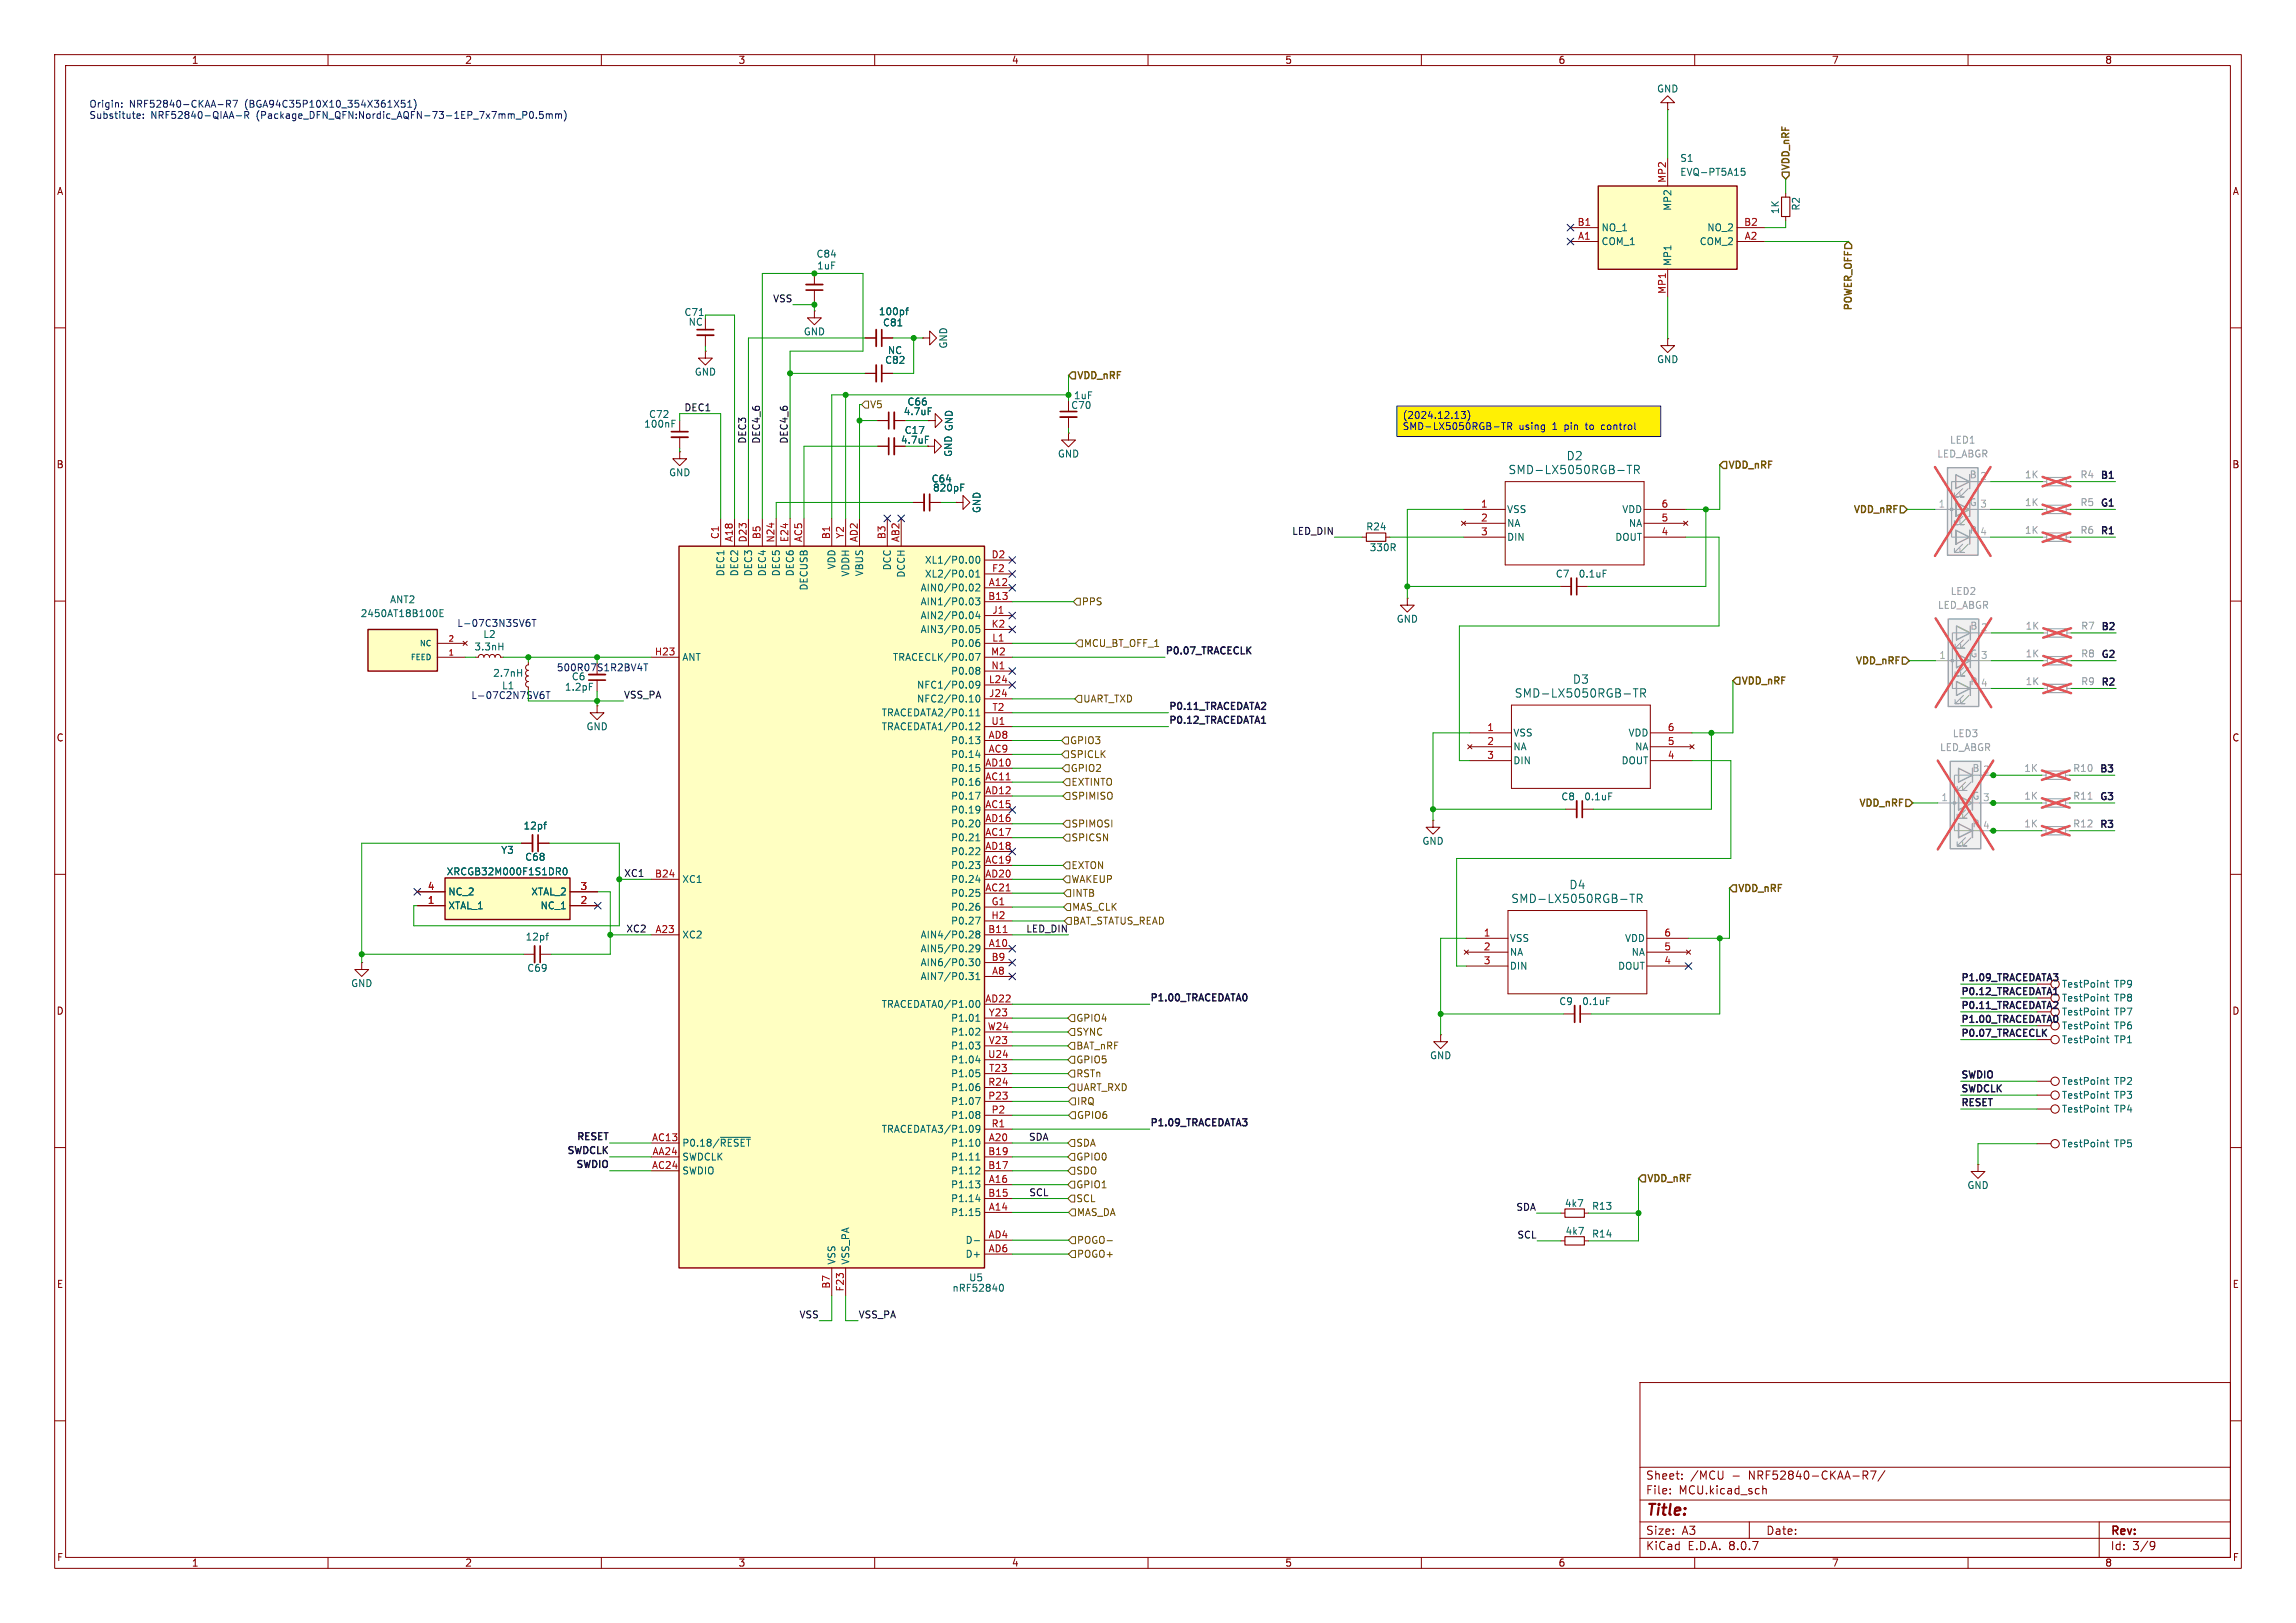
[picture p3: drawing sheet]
<svg xmlns="http://www.w3.org/2000/svg" width="420mm" height="297mm" viewBox="0 0 420 297" stroke-linecap="round" stroke-linejoin="round" font-family="sans-serif">
<defs><g id="words">
<text font-size="2.8" fill="#840000" x="301" y="277.9">Title:</text>
<g font-size="2.1" fill="#006464">
<text x="275.8" y="87">SMD-LX5050RGB-TR</text>
<text x="286.5" y="84.4">D2</text>
<text x="287.6" y="125.3">D3</text>
<text x="277" y="127.9">SMD-LX5050RGB-TR</text>
<text x="276.3" y="165.5">SMD-LX5050RGB-TR</text>
<text x="287" y="162.9">D4</text>
</g>
<g font-size="2.1" fill="#840000">
<text x="301" y="273.7">File:</text>
<text x="301" y="271">Sheet:</text>
<text x="307.1" y="273.7">MCU.kicad_sch</text>
<text x="309.2" y="271">/MCU</text>
<text x="316.9" y="271">-</text>
<text x="320" y="271">NRF52840-CKAA-R7/</text>
<text x="301" y="281.1">Size:</text>
<text x="307.6" y="281.1">A3</text>
<text x="323" y="281.1">Date:</text>
<text x="386" y="281.3">Rev:</text>
<text x="301" y="283.9">KiCad</text>
<text x="308.7" y="283.9">E.D.A.</text>
<text x="316.3" y="283.9">8.0.7</text>
<text x="386" y="283.9">Id:</text>
<text x="390.1" y="283.9">3/9</text>
</g>
<g font-size="1.8" fill="#840000">
<text x="35" y="11.9">1</text>
<text x="85" y="11.9">2</text>
<text x="135" y="11.9">3</text>
<text x="185" y="11.9">4</text>
<text x="235" y="11.9">5</text>
<text x="285" y="11.9">6</text>
<text x="335" y="11.9">7</text>
<text x="385" y="11.9">8</text>
<text x="10.3" y="35.9">A</text>
<text x="408.3" y="35.9">A</text>
<text x="10.3" y="85.9">B</text>
<text x="408.2" y="85.9">B</text>
<text x="10.3" y="135.9">C</text>
<text x="408.2" y="135.9">C</text>
<text x="10.3" y="185.9">D</text>
<text x="408.2" y="185.9">D</text>
<text x="10.3" y="235.9">E</text>
<text x="408.3" y="235.9">E</text>
<text x="10.3" y="285.9">F</text>
<text x="35" y="286.9">1</text>
<text x="85" y="286.9">2</text>
<text x="135" y="286.9">3</text>
<text x="185" y="286.9">4</text>
<text x="235" y="286.9">5</text>
<text x="285" y="286.9">6</text>
<text x="335" y="286.9">7</text>
<text x="385" y="286.9">8</text>
<text x="408.3" y="285.9">F</text>
</g>
<g font-size="1.8" fill="#006464">
<text x="303" y="17.1">GND</text>
<text x="307.3" y="29.8">S1</text>
<text x="307.3" y="32.4">EVQ-PT5A15</text>
<text x="305.9" y="38.7" transform="rotate(-90 305.9 38.7)">MP2</text>
<text x="325.6" y="39.3" transform="rotate(-90 325.6 39.3)">1K</text>
<text x="329.4" y="38.6" transform="rotate(-90 329.4 38.6)">R2</text>
<text x="149.3" y="47.3">C84</text>
<text x="292.9" y="45.1">COM_1</text>
<text x="292.9" y="42.5">NO_1</text>
<text x="310.8" y="45.1">COM_2</text>
<text x="312.2" y="42.5">NO_2</text>
<text x="149.4" y="49.5">1uF</text>
<text x="305.9" y="48.8" transform="rotate(-90 305.9 48.8)">MP1</text>
<text x="125.1" y="58">C71</text>
<text x="125.9" y="59.8">NC</text>
<text x="160.7" y="57.9">100pf</text>
<text x="161.4" y="59.9">C81</text>
<text x="146.9" y="61.6">GND</text>
<text x="162.3" y="65">NC</text>
<text x="173.5" y="63.9" transform="rotate(-90 173.5 63.9)">GND</text>
<text x="127" y="68.9">GND</text>
<text x="161.8" y="66.8">C82</text>
<text x="303" y="66.6">GND</text>
<text x="118.6" y="76.7">C72</text>
<text x="165.2" y="76.2">4.7uF</text>
<text x="165.9" y="74.4">C66</text>
<text x="195.8" y="75">C70</text>
<text x="196.4" y="73.3">1uF</text>
<text x="117.7" y="78.5">100nF</text>
<text x="164.7" y="81.4">4.7uF</text>
<text x="165.4" y="79.6">C17</text>
<text x="174.3" y="83.7" transform="rotate(-90 174.3 83.7)">GND GND</text>
<text x="193.4" y="83.9">GND</text>
<text x="122.3" y="87.4">GND</text>
<text x="170.3" y="88.5">C64</text>
<text x="170.6" y="90.1">820pF</text>
<text x="179.6" y="94" transform="rotate(-90 179.6 94)">GND</text>
<text x="275.6" y="94.1">VSS</text>
<text x="296.7" y="94.1">VDD</text>
<text x="249.8" y="97.3">R24</text>
<text x="250.5" y="101.1">330R</text>
<text x="275.6" y="96.6">NA</text>
<text x="275.6" y="99.2">DIN</text>
<text x="295.4" y="99.2">DOUT</text>
<text x="297.9" y="96.6">NA</text>
<text x="132.7" y="105.6" transform="rotate(-90 132.7 105.6)">DEC1</text>
<text x="135.2" y="105.6" transform="rotate(-90 135.2 105.6)">DEC2</text>
<text x="137.8" y="105.6" transform="rotate(-90 137.8 105.6)">DEC3</text>
<text x="140.3" y="105.6" transform="rotate(-90 140.3 105.6)">DEC4</text>
<text x="142.8" y="105.6" transform="rotate(-90 142.8 105.6)">DEC5</text>
<text x="145.4" y="105.6" transform="rotate(-90 145.4 105.6)">DEC6</text>
<text x="153" y="104.3" transform="rotate(-90 153 104.3)">VDD</text>
<text x="155.5" y="105.6" transform="rotate(-90 155.5 105.6)">VDDH</text>
<text x="158.1" y="105.6" transform="rotate(-90 158.1 105.6)">VBUS</text>
<text x="163.2" y="104.5" transform="rotate(-90 163.2 104.5)">DCC</text>
<text x="165.7" y="105.8" transform="rotate(-90 165.7 105.8)">DCCH</text>
<text x="169.1" y="103.4">XL1/P0.00</text>
<text x="169.1" y="105.9">XL2/P0.01</text>
<text x="284.5" y="105.9">C7</text>
<text x="288.7" y="105.9">0.1uF</text>
<text x="65.9" y="113.1">2450AT18B100E</text>
<text x="71.3" y="110.6">ANT2</text>
<text x="147.9" y="108.2" transform="rotate(-90 147.9 108.2)">DECUSB</text>
<text x="168.3" y="108.4">AIN0/P0.02</text>
<text x="168.3" y="111">AIN1/P0.03</text>
<text x="168.3" y="113.5">AIN2/P0.04</text>
<text x="86.7" y="119.2">3.3nH</text>
<text x="88.3" y="116.9">L2</text>
<text x="168.3" y="116.1">AIN3/P0.05</text>
<text x="173.9" y="118.6">P0.06</text>
<text x="255.4" y="114.1">GND</text>
<text x="90.1" y="124.1">2.7nH</text>
<text x="104.5" y="124.7">C6</text>
<text x="124.7" y="121.1">ANT</text>
<text x="163.2" y="121.1">TRACECLK/P0.07</text>
<text x="173.9" y="123.7">P0.08</text>
<text x="103.2" y="126.6">1.2pF</text>
<text x="161.2" y="131.3">TRACEDATA2/P0.11</text>
<text x="167.6" y="128.8">NFC2/P0.10</text>
<text x="167.6" y="126.2">NFC1/P0.09</text>
<text x="107.2" y="133.8">GND</text>
<text x="161.2" y="133.8">TRACEDATA1/P0.12</text>
<text x="173.9" y="136.4">P0.13</text>
<text x="276.7" y="135">VSS</text>
<text x="276.7" y="137.5">NA</text>
<text x="297.8" y="135">VDD</text>
<text x="299" y="137.5">NA</text>
<text x="173.9" y="144">P0.16</text>
<text x="173.9" y="138.9">P0.14</text>
<text x="173.9" y="141.5">P0.15</text>
<text x="276.7" y="140.1">DIN</text>
<text x="296.5" y="140.1">DOUT</text>
<text x="173.9" y="149.1">P0.19</text>
<text x="173.9" y="146.5">P0.17</text>
<text x="285.5" y="146.7">C8</text>
<text x="289.7" y="146.7">0.1uF</text>
<text x="95.7" y="152">12pf</text>
<text x="173.9" y="154.2">P0.21</text>
<text x="173.9" y="151.6">P0.20</text>
<text x="260.1" y="154.8">GND</text>
<text x="81.6" y="160.4">XRCGB32M000F1S1DR0</text>
<text x="91.6" y="156.4">Y3</text>
<text x="96" y="157.7">C68</text>
<text x="124.7" y="161.8">XC1</text>
<text x="173.9" y="159.2">P0.23</text>
<text x="173.9" y="156.7">P0.22</text>
<text x="173.9" y="161.8">P0.24</text>
<text x="81.9" y="166.6">XTAL_1</text>
<text x="81.9" y="164.1">NC_2</text>
<text x="97.1" y="164.1">XTAL_2</text>
<text x="98.8" y="166.6">NC_1</text>
<text x="173.9" y="164.3">P0.25</text>
<text x="173.9" y="166.9">P0.26</text>
<text x="96" y="172.3">12pf</text>
<text x="124.7" y="171.9">XC2</text>
<text x="168.3" y="171.9">AIN4/P0.28</text>
<text x="173.9" y="169.4">P0.27</text>
<text x="276.1" y="172.6">VSS</text>
<text x="297.2" y="172.6">VDD</text>
<text x="96.4" y="178">C69</text>
<text x="168.3" y="174.5">AIN5/P0.29</text>
<text x="168.3" y="179.6">AIN7/P0.31</text>
<text x="168.3" y="177">AIN6/P0.30</text>
<text x="276.1" y="175.1">NA</text>
<text x="276.1" y="177.6">DIN</text>
<text x="295.9" y="177.6">DOUT</text>
<text x="298.4" y="175.1">NA</text>
<text x="64.1" y="180.8">GND</text>
<text x="161.2" y="184.6">TRACEDATA0/P1.00</text>
<text x="285.1" y="184.1">C9</text>
<text x="289.3" y="184.1">0.1uF</text>
<text x="377.1" y="183.5">TestPoint</text>
<text x="377.1" y="180.9">TestPoint</text>
<text x="386.6" y="183.5">TP8</text>
<text x="386.6" y="180.9">TP9</text>
<text x="173.9" y="189.7">P1.02</text>
<text x="173.9" y="187.2">P1.01</text>
<text x="377.1" y="191.1">TestPoint</text>
<text x="377.1" y="186">TestPoint</text>
<text x="377.1" y="188.6">TestPoint</text>
<text x="386.6" y="191.1">TP1</text>
<text x="386.6" y="186">TP7</text>
<text x="386.6" y="188.6">TP6</text>
<text x="173.9" y="197.3">P1.05</text>
<text x="173.9" y="194.8">P1.04</text>
<text x="173.9" y="192.3">P1.03</text>
<text x="261.5" y="194">GND</text>
<text x="173.9" y="202.4">P1.07</text>
<text x="173.9" y="199.9">P1.06</text>
<text x="377.1" y="201.3">TestPoint</text>
<text x="377.1" y="203.8">TestPoint</text>
<text x="377.1" y="198.7">TestPoint</text>
<text x="386.6" y="201.3">TP3</text>
<text x="386.6" y="203.8">TP4</text>
<text x="386.6" y="198.7">TP2</text>
<text x="161.2" y="207.5">TRACEDATA3/P1.09</text>
<text x="173.9" y="205">P1.08</text>
<text x="124.7" y="212.6">SWDCLK</text>
<text x="124.7" y="210">P0.18/~{RESET}</text>
<text x="124.7" y="215.1">SWDIO</text>
<text x="173.9" y="210">P1.10</text>
<text x="173.9" y="215.1">P1.12</text>
<text x="173.9" y="212.6">P1.11</text>
<text x="377.1" y="210.2">TestPoint</text>
<text x="386.6" y="210.2">TP5</text>
<text x="173.9" y="217.7">P1.13</text>
<text x="173.9" y="220.2">P1.14</text>
<text x="286.2" y="221.1">4k7</text>
<text x="291.1" y="221.6">R13</text>
<text x="359.8" y="217.8">GND</text>
<text x="173.9" y="222.7">P1.15</text>
<text x="176.5" y="227.8">D-</text>
<text x="286.3" y="226.2">4k7</text>
<text x="291.1" y="226.7">R14</text>
<text x="153" y="231.5" transform="rotate(-90 153 231.5)">VSS</text>
<text x="155.5" y="231.5" transform="rotate(-90 155.5 231.5)">VSS_PA</text>
<text x="176.5" y="230.4">D+</text>
<text x="174.1" y="236.6">nRF52840</text>
<text x="177.2" y="234.7">U5</text>
</g>
<g font-size="1.8" fill="#0000c2">
<text x="16.3" y="19.9">Origin:</text>
<text x="16.3" y="22">Substitute:</text>
<text x="23.7" y="19.9">NRF52840-CKAA-R7</text>
<text x="27.6" y="22">NRF52840-QIAA-R</text>
<text x="44.9" y="19.9">(BGA94C35P10X10_354X361X51)</text>
<text x="47" y="22">(Package_DFN_QFN:Nordic_AQFN-73-1EP_7x7mm_P0.5mm)</text>
<text x="256.5" y="77">(2024.12.13)</text>
<text x="256.5" y="79">SMD-LX5050RGB-TR</text>
<text x="277.8" y="79">using</text>
<text x="284.1" y="79">1</text>
<text x="286.5" y="79">pin</text>
<text x="290.6" y="79">to</text>
<text x="293.6" y="79">control</text>
<text x="83.8" y="114.9">L-07C3N3SV6T</text>
<text x="101.8" y="123">500R07S1R2BV4T</text>
<text x="91.7" y="126.3">L1</text>
</g>
<g font-size="1.8" fill="#a90000">
<text x="304.8" y="33.6" transform="rotate(-90 304.8 33.6)">MP2</text>
<text x="288.5" y="41.4">B1</text>
<text x="319" y="41.4">B2</text>
<text x="288.6" y="43.9">A1</text>
<text x="319" y="43.9">A2</text>
<text x="304.8" y="53.9" transform="rotate(-90 304.8 53.9)">MP1</text>
<text x="270.8" y="93">1</text>
<text x="270.8" y="95.5">2</text>
<text x="303.8" y="95.5">5</text>
<text x="303.8" y="93">6</text>
<text x="131.6" y="98.8" transform="rotate(-90 131.6 98.8)">C1</text>
<text x="134.1" y="99.3" transform="rotate(-90 134.1 99.3)">A18</text>
<text x="136.7" y="99.4" transform="rotate(-90 136.7 99.4)">D23</text>
<text x="139.2" y="98.8" transform="rotate(-90 139.2 98.8)">B5</text>
<text x="141.7" y="99.4" transform="rotate(-90 141.7 99.4)">N24</text>
<text x="144.3" y="99.3" transform="rotate(-90 144.3 99.3)">E24</text>
<text x="146.8" y="99.3" transform="rotate(-90 146.8 99.3)">AC5</text>
<text x="151.9" y="98.8" transform="rotate(-90 151.9 98.8)">B1</text>
<text x="154.4" y="98.7" transform="rotate(-90 154.4 98.7)">Y2</text>
<text x="157" y="99.3" transform="rotate(-90 157 99.3)">AD2</text>
<text x="162.1" y="98.8" transform="rotate(-90 162.1 98.8)">B3</text>
<text x="164.6" y="99.3" transform="rotate(-90 164.6 99.3)">AB2</text>
<text x="270.8" y="98">3</text>
<text x="303.8" y="98">4</text>
<text x="180.8" y="107.3">A12</text>
<text x="181.3" y="102.2">D2</text>
<text x="181.4" y="104.8">F2</text>
<text x="180.7" y="109.9">B13</text>
<text x="181.4" y="112.4">J1</text>
<text x="181.3" y="114.9">K2</text>
<text x="181.4" y="117.5">L1</text>
<text x="119.7" y="120">H23</text>
<text x="180.8" y="125.1">L24</text>
<text x="181.2" y="120">M2</text>
<text x="181.3" y="122.6">N1</text>
<text x="180.8" y="127.6">J24</text>
<text x="181.4" y="130.2">T2</text>
<text x="180.7" y="137.8">AC9</text>
<text x="180.7" y="135.3">AD8</text>
<text x="181.3" y="132.7">U1</text>
<text x="272" y="133.9">1</text>
<text x="272" y="136.4">2</text>
<text x="305" y="136.4">5</text>
<text x="305" y="133.9">6</text>
<text x="180.1" y="142.9">AC11</text>
<text x="180.1" y="140.3">AD10</text>
<text x="272" y="138.9">3</text>
<text x="305" y="138.9">4</text>
<text x="180.1" y="148">AC15</text>
<text x="180.1" y="145.4">AD12</text>
<text x="180.1" y="153">AC17</text>
<text x="180.1" y="150.5">AD16</text>
<text x="180.1" y="155.6">AD18</text>
<text x="119.7" y="160.7">B24</text>
<text x="180.1" y="158.1">AC19</text>
<text x="180.1" y="160.7">AD20</text>
<text x="78.2" y="165.5">1</text>
<text x="78.2" y="162.9">4</text>
<text x="106.1" y="165.5">2</text>
<text x="106.1" y="162.9">3</text>
<text x="180.1" y="163.2">AC21</text>
<text x="181.3" y="165.7">G1</text>
<text x="119.8" y="170.8">A23</text>
<text x="180.7" y="170.8">B11</text>
<text x="180.8" y="173.4">A10</text>
<text x="181.3" y="168.3">H2</text>
<text x="271.3" y="171.4">1</text>
<text x="271.3" y="174">2</text>
<text x="304.3" y="174">5</text>
<text x="304.3" y="171.4">6</text>
<text x="181.3" y="175.9">B9</text>
<text x="181.4" y="178.4">A8</text>
<text x="271.3" y="176.5">3</text>
<text x="304.3" y="176.5">4</text>
<text x="180.1" y="183.5">AD22</text>
<text x="180.6" y="188.6">W24</text>
<text x="180.8" y="191.1">V23</text>
<text x="180.8" y="186.1">Y23</text>
<text x="180.6" y="193.7">U24</text>
<text x="180.8" y="196.2">T23</text>
<text x="180.7" y="201.3">P23</text>
<text x="180.7" y="198.8">R24</text>
<text x="181.3" y="203.8">P2</text>
<text x="119.2" y="208.9">AC13</text>
<text x="180.8" y="208.9">A20</text>
<text x="181.3" y="206.4">R1</text>
<text x="119.2" y="214">AC24</text>
<text x="119.3" y="211.5">AA24</text>
<text x="180.7" y="214">B17</text>
<text x="180.7" y="211.5">B19</text>
<text x="180.7" y="219.1">B15</text>
<text x="180.8" y="221.6">A14</text>
<text x="180.8" y="216.5">A16</text>
<text x="180.7" y="226.7">AD4</text>
<text x="180.7" y="229.2">AD6</text>
<text x="151.9" y="235.9" transform="rotate(-90 151.9 235.9)">B7</text>
<text x="154.4" y="236.4" transform="rotate(-90 154.4 236.4)">F23</text>
</g>
<g font-size="1.8" fill="#725600">
<text x="327.7" y="31.3" transform="rotate(-90 327.7 31.3)">VDD_nRF</text>
<text x="339.1" y="57.1" transform="rotate(-90 339.1 57.1)">POWER_OFF</text>
<text x="196.9" y="69.7">VDD_nRF</text>
<text x="159.1" y="74.9">V5</text>
<text x="316" y="86.1">VDD_nRF</text>
<text x="338.8" y="94.2">VDD_nRF</text>
<text x="197.8" y="111">PPS</text>
<text x="198.2" y="118.6">MCU_BT_OFF_1</text>
<text x="318.5" y="125.6">VDD_nRF</text>
<text x="339.2" y="121.9">VDD_nRF</text>
<text x="198.1" y="128.8">UART_TXD</text>
<text x="195.6" y="136.4">GPIO3</text>
<text x="195.6" y="138.9">SPICLK</text>
<text x="195.8" y="141.5">GPIO2</text>
<text x="195.9" y="144">EXTINTO</text>
<text x="195.9" y="146.5">SPIMISO</text>
<text x="339.8" y="148">VDD_nRF</text>
<text x="195.9" y="151.6">SPIMOSI</text>
<text x="195.9" y="154.2">SPICSN</text>
<text x="195.9" y="159.2">EXTON</text>
<text x="195.9" y="161.8">WAKEUP</text>
<text x="196" y="166.9">MAS_CLK</text>
<text x="196" y="164.3">INTB</text>
<text x="317.8" y="163.6">VDD_nRF</text>
<text x="196.2" y="169.4">BAT_STATUS_READ</text>
<text x="196.8" y="187.2">GPIO4</text>
<text x="196.8" y="189.7">SYNC</text>
<text x="196.8" y="194.8">GPIO5</text>
<text x="196.8" y="192.3">BAT_nRF</text>
<text x="196.8" y="197.3">RSTn</text>
<text x="196.8" y="199.9">UART_RXD</text>
<text x="196.9" y="202.4">IRQ</text>
<text x="196.9" y="205">GPIO6</text>
<text x="196.8" y="212.6">GPIO0</text>
<text x="196.8" y="210">SDA</text>
<text x="196.8" y="215.1">SDO</text>
<text x="196.8" y="217.7">GPIO1</text>
<text x="196.8" y="220.2">SCL</text>
<text x="301.2" y="216.7">VDD_nRF</text>
<text x="196.9" y="227.8">POGO-</text>
<text x="196.9" y="222.7">MAS_DA</text>
<text x="196.9" y="230.4">POGO+</text>
</g>
<g font-size="1.8" fill="#0f0f0f">
<text x="141.3" y="55.4">VSS</text>
<text x="125.1" y="75.3">DEC1</text>
<text x="136.6" y="81.3" transform="rotate(-90 136.6 81.3)">DEC3</text>
<text x="139.1" y="81.3" transform="rotate(-90 139.1 81.3)">DEC4_6</text>
<text x="144.2" y="81.3" transform="rotate(-90 144.2 81.3)">DEC4_6</text>
<text x="384" y="87.7">B1</text>
<text x="384" y="92.8">G1</text>
<text x="236.3" y="97.9">LED_DIN</text>
<text x="384" y="97.9">R1</text>
<text x="213.1" y="119.8">P0.07_TRACECLK</text>
<text x="384.1" y="115.4">B2</text>
<text x="384.1" y="120.5">G2</text>
<text x="384.1" y="125.5">R2</text>
<text x="114" y="127.9">VSS_PA</text>
<text x="213.7" y="130">P0.11_TRACEDATA2</text>
<text x="213.7" y="132.5">P0.12_TRACEDATA1</text>
<text x="383.9" y="141.4">B3</text>
<text x="383.9" y="146.5">G3</text>
<text x="383.9" y="151.6">R3</text>
<text x="114.1" y="160.6">XC1</text>
<text x="114.5" y="170.7">XC2</text>
<text x="187.6" y="170.7">LED_DIN</text>
<text x="358.6" y="179.6">P1.09_TRACEDATA3</text>
<text x="210.3" y="183.3">P1.00_TRACEDATA0</text>
<text x="358.6" y="184.7">P0.11_TRACEDATA2</text>
<text x="358.6" y="182.2">P0.12_TRACEDATA1</text>
<text x="358.6" y="189.8">P0.07_TRACECLK</text>
<text x="358.6" y="187.3">P1.00_TRACEDATA0</text>
<text x="358.6" y="197.4">SWDIO</text>
<text x="358.6" y="202.5">RESET</text>
<text x="358.6" y="200">SWDCLK</text>
<text x="105.3" y="208.7">RESET</text>
<text x="188.1" y="208.8">SDA</text>
<text x="210.3" y="206.2">P1.09_TRACEDATA3</text>
<text x="103.5" y="211.3">SWDCLK</text>
<text x="105.1" y="213.8">SWDIO</text>
<text x="188.2" y="219">SCL</text>
<text x="277.3" y="221.6">SDA</text>
<text x="277.5" y="226.7">SCL</text>
<text x="146.1" y="241.3">VSS</text>
<text x="157" y="241.3">VSS_PA</text>
</g>
<g font-size="1.8" fill="#989898">
<text x="354.3" y="83.9">LED_ABGR</text>
<text x="356.6" y="81.4">LED1</text>
<text x="370.3" y="87.7">1K</text>
<text x="380.5" y="87.7">R4</text>
<text x="370.3" y="92.8">1K</text>
<text x="380.5" y="92.8">R5</text>
<text x="370.3" y="97.9">1K</text>
<text x="380.5" y="97.9">R6</text>
<text x="354.4" y="111.6">LED_ABGR</text>
<text x="356.7" y="109.1">LED2</text>
<text x="370.4" y="115.4">1K</text>
<text x="380.6" y="115.4">R7</text>
<text x="370.4" y="125.6">1K</text>
<text x="370.4" y="120.5">1K</text>
<text x="380.6" y="125.6">R9</text>
<text x="380.6" y="120.5">R8</text>
<text x="354.8" y="137.6">LED_ABGR</text>
<text x="357.1" y="135.1">LED3</text>
<text x="370.2" y="141.5">1K</text>
<text x="379.1" y="141.5">R10</text>
<text x="370.2" y="146.5">1K</text>
<text x="379.1" y="146.5">R11</text>
<text x="370.2" y="151.6">1K</text>
<text x="379.1" y="151.6">R12</text>
</g>
<g font-size="1.8" fill="#a1a1a1">
<text x="360.2" y="87.7">B</text>
<text x="360.2" y="92.8">G</text>
<text x="360.2" y="97.9">R</text>
<text x="360.3" y="115.4">B</text>
<text x="360.3" y="120.5">G</text>
<text x="360.3" y="125.6">R</text>
<text x="360.7" y="141.5">B</text>
<text x="360.7" y="146.5">G</text>
<text x="360.7" y="151.6">R</text>
</g>
<g font-size="1.8" fill="#aaa">
<text x="362.1" y="87.9">2</text>
<text x="354.5" y="93">1</text>
<text x="362.1" y="93">3</text>
<text x="362.1" y="98">4</text>
<text x="362.3" y="115.6">2</text>
<text x="354.6" y="120.7">1</text>
<text x="362.3" y="120.7">3</text>
<text x="362.3" y="125.7">4</text>
<text x="362.6" y="141.6">2</text>
<text x="355" y="146.7">1</text>
<text x="362.6" y="146.7">3</text>
<text x="362.6" y="151.8">4</text>
</g>
<text font-size="1.8" fill="#009600" x="86.1" y="128.1">L-07C2N7SV6T</text>
<g font-size="1.4" fill="#006464">
<text x="76.7" y="118.5">NC</text>
<text x="75" y="121">FEED</text>
</g>
<g font-size="1.4" fill="#a90000">
<text x="81.9" y="117.5">2</text>
<text x="81.9" y="120">1</text>
</g>
</g></defs>
<g fill="none" stroke="#840000" stroke-width=".18">
<path d="M10 10h400v277h-400zM12 12h396v273h-396zM60 10v2M110 10v2M160 10v2M210 10v2M260 10v2M310 10v2M360 10v2M10 60h2M408 60h2M10 110h2"/>
<path d="M408 110h2M10 160h2M408 160h2M10 210h2M408 210h2M300 253h108v32h-108zM10 260h2M300 278.5h108M300 274.5h108M300 268.5h108M305.5 273.2v.2M305.5 272.5v.1"/>
<path d="M307.7 270.5v.2M307.7 269.8v.1M315.2 269.2l-.1 1.3M320 278.5v3M322.4 271.9v1.5M322.4 272.5l.3-.1 .3 .1 .1 .9M340.8 269.2h.6l.3 .3-.2 .4-.7 .1M341.2 270l.5 .7M342.2 269.2h1l-.7 1.5M344.8 269.1l-1.3 1.9M384 278.5v6.5M408 260h2"/>
<path d="M60 285v2M110 285v2M160 285v2M210 285v2M260 285v2M300 281.5h108M310 285v2M360 285v2M393.6 282.1l.5 .1a.99 .99 0 0 1-.4 1.4h-.3M394.2 282.7l-.3 .3h-.3"/>
</g>
<path d="M255.5 74.3h48.3v5.6h-48.3z" fill="#fff004"/>
<g fill="none" stroke="#840000" stroke-width=".18">
<path d="M169.7 81.7h1.2v-1.3l1.3 1.3-1.3 1.2v-1.2M267.3 95.4l.8 .7M267.7 93.2h7.6M267.7 95.8h7.6M267.7 98.3h7.6M268.1 95.4l-.8 .7M275.3 88.1h25.4v15.3h-25.4zM300.7 93.2h7.7M300.7 95.8h7.7M300.7 98.3h7.7M308 95.4l.7 .7M308.7 95.4l-.7 .7"/>
<path d="M285.4 107.3h2M288.4 107.3h2M262.1 150.1v1.3h1.3l-1.3 1.3-1.2-1.3h1.2M262.1 150.1h.1M286.4 148.1h2M289.4 148.1h2.1M66.2 176.1v1.3h1.2l-1.2 1.3-1.3-1.3h1.3M66.2 176.1h.1M267.8 173.9l.8 .7M268.2 171.7h7.6M268.2 174.2h7.6M268.2 176.8h7.6"/>
<path d="M268.6 173.9l-.8 .7M275.8 166.6h25.4v15.3h-25.4zM301.2 171.7h7.7M301.2 174.2h7.7M301.2 176.8h7.7M308.5 173.9l.7 .7M309.2 173.9l-.7 .7M372.6 190.2h2.6M285.5 222h.8M285.5 227.1h.8M289.8 222h.8M289.8 227.1h.8"/>
<circle cx="375.9" cy="185.2" r=".76"/>
<circle cx="375.9" cy="190.2" r=".76"/>
</g>
<path d="M374.5 125.2h3.6v1.5h-3.6z" fill="none" stroke="#a1a1a1" stroke-width=".2"/>
<path d="M373.8 126h.7M378.1 126h.7" fill="none" stroke="#a1a1a1" stroke-width=".18"/>
<path d="M373.8 125.1l5 1.7M378.8 125.1l-5 1.7" fill="none" stroke="#e65255" stroke-width=".46"/>
<path d="M286.3 221.2h3.5v1.6h-3.5zM286.3 226.3h3.5v1.5h-3.5z" fill="none" stroke="#840000" stroke-width=".2"/>
<g fill="none" stroke="#006464" stroke-width=".18">
<path d="M297.6 85.2h.9M298.1 85.2v1.5M299 86l.7-.1 .2-.2-.1-.4-.2-.1h-.6v1.5M299.4 86l.5 .7M293.3 104.3h.6M294.3 145.1h.6M298.1 163.6h.9M298.6 163.6v1.6M299.5 164.4h.7l.2-.3-.1-.3-.2-.2h-.6v1.6M299.9 164.4l.5 .8M385.3 190h.5M385.3 184.9h.5"/>
<path d="M385.5 184.5v1.1l.3 .1M385.5 189.6v1l.3 .2"/>
</g>
<path d="M287.4 105.8v3M288.4 146.6v3" fill="none" stroke="#840000" stroke-width=".33"/>
<path d="M288.4 105.8v3M289.4 146.6v3" fill="none" stroke="#840000" stroke-width=".3"/>
<path d="M356.7 139.3h5.6v16h-5.6z" fill="#f0f0f0"/>
<g fill="none" stroke="#a1a1a1" stroke-width=".18">
<path d="M354.5 146.9h6.3M358.3 145.7v2.5zM358.3 148.2h.1M358.3 150.7v2.6zM358.3 153.3h.1M359.5 143.1l-1.5 1.6h.8h-.8v-.8M359.5 148.2l-1.5 1.5h.8h-.8v-.7M359.5 153.3l-1.5 1.5h.8h-.8v-.7M360.6 143.1l-1.6 1.6h.8h-.8v-.8M360.6 148.2l-1.6 1.5h.8h-.8v-.7M360.6 153.3l-1.6 1.5h.8h-.8v-.7M360.8 145.7v2.5"/>
<path d="M360.8 150.7v2.6M360.8 141.9h-3.3v10.1h3.3M362.1 141.9h2.5M362.1 152h2.5M362.1 146.9h2.5"/>
</g>
<path d="M356.7 139.3h5.6v16h-5.6zM358.3 140.6l2.5 1.3-2.5 1.2zM358.3 145.7l2.5 1.2-2.5 1.3zM358.3 150.7l2.5 1.3-2.5 1.3zM360.8 140.6v2.5M360.8 145.7v2.5M360.8 150.7v2.6" fill="none" stroke="#a1a1a1" stroke-width=".25"/>
<circle cx="357.5" cy="146.9" r=".25" fill="#a1a1a1" stroke="#a1a1a1" stroke-width=".18"/>
<path d="M354.5 139.2l10.1 16.2M364.6 139.2l-10.1 16.2" fill="none" stroke="#e65255" stroke-width=".46"/>
<path d="M147.4 52.1h3.1" fill="none" stroke="#840000" stroke-width=".33"/>
<path d="M147.4 53.1h3.1" fill="none" stroke="#840000" stroke-width=".3"/>
<g fill="none" stroke="#840000" stroke-width=".18">
<path d="M305.1 18.8h1.2l-1.2-1.3-1.3 1.3h1.3v1.3M305.1 20.1h.1M149 50v2.1M149 53.1v2M268.5 136.3l.7 .7M268.9 134.1h7.6M268.9 136.7h7.6M268.9 139.2h7.6M269.2 136.3l-.7 .7M276.5 129h25.4v15.3h-25.4zM301.9 134.1h7.6M301.9 136.7h7.6"/>
<path d="M301.9 139.2h7.6M309.1 136.3l.8 .7M309.9 136.3l-.8 .7M372.6 209.3h2.6"/>
<circle cx="375.9" cy="209.3" r=".76"/>
</g>
<path d="M298.8 126h.8M299.2 126v1.6M300.1 126.8h.8l.1-.2-.1-.4-.2-.2h-.6v1.6M300.5 126.8l.5 .8M385.3 209h.5M385.5 208.6v1.1l.3 .2" fill="none" stroke="#006464" stroke-width=".18"/>
<path d="M292.4 34h25.4v15.3h-25.4z" fill="#ffffc2"/>
<path d="M292.4 34h25.4v15.3h-25.4z" fill="none" stroke="#840000" stroke-width=".25"/>
<path d="M305.1 29v5M287.3 44.2h5.1M287.3 41.7h5.1M305.1 49.3v5.1M317.8 44.2h5M317.8 41.7h5M305.1 62v1.2h1.2l-1.2 1.3-1.3-1.3h1.3M305.1 62h.1M109.2 124.5v2" fill="none" stroke="#840000" stroke-width=".18"/>
<path d="M319.2 30.8h-.7v.6l.2-.1h.4l.1 .2v.5l-.2 .1-.5-.1M107.8 125h.6" fill="none" stroke="#006464" stroke-width=".18"/>
<path d="M107.7 123.4h3" fill="none" stroke="#840000" stroke-width=".33"/>
<path d="M107.7 124.5h3" fill="none" stroke="#840000" stroke-width=".3"/>
<path d="M356.2 85.6h5.6v16h-5.6z" fill="#f0f0f0"/>
<g fill="none" stroke="#a1a1a1" stroke-width=".18">
<path d="M353.9 93.2h6.4M357.8 91.9v2.6zM357.8 94.5h.1M357.8 97v2.6zM357.8 99.6h.1M359 89.4l-1.5 1.5h.8h-.8v-.7M359 94.5l-1.5 1.5h.8h-.8v-.7M359 99.6l-1.5 1.5h.8h-.8v-.8M360 89.4l-1.5 1.5h.8h-.8v-.7M360 94.5l-1.5 1.5h.8h-.8v-.7M360 99.6l-1.5 1.5h.8h-.8v-.8M360.3 91.9v2.6"/>
<path d="M360.3 97v2.6M360.3 88.1h-3.3v10.2h3.3M361.6 88.1h2.5M361.6 98.3h2.5M361.6 93.2h2.5"/>
</g>
<path d="M356.2 85.6h5.6v16h-5.6zM357.8 86.9l2.5 1.2-2.5 1.3zM357.8 91.9l2.5 1.3-2.5 1.3zM357.8 97l2.5 1.3-2.5 1.3zM360.3 86.9v2.5M360.3 91.9v2.6M360.3 97v2.6" fill="none" stroke="#a1a1a1" stroke-width=".25"/>
<circle cx="357" cy="93.2" r=".25" fill="#a1a1a1" stroke="#a1a1a1" stroke-width=".18"/>
<path d="M353.9 85.5l10.2 16.2M364.1 85.5l-10.2 16.2" fill="none" stroke="#e65255" stroke-width=".46"/>
<path d="M160.3 60.3v3.1M160.3 66.8v3.1" fill="none" stroke="#840000" stroke-width=".33"/>
<path d="M161.3 60.3v3.1M161.3 66.8v3.1" fill="none" stroke="#840000" stroke-width=".3"/>
<g fill="none" stroke="#840000" stroke-width=".18">
<path d="M158.2 68.3h2.1M158.2 61.8h2.1M161.3 68.3h2M161.3 61.8h2M96.6 121.2v.5l-.3 .1-.2 .4 .2 .3 .3 .2-.3 .1-.2 .4 .2 .4 .3 .1-.3 .2-.2 .3 .2 .4 .3 .1-.3 .2-.2 .3 .2 .4 .3 .1v.5M372.6 200.4h2.6"/>
<circle cx="375.9" cy="200.4" r=".76"/>
</g>
<path d="M164.2 59.6h.8M165.7 56.8h.4M166.1 56.3l-.3 .2v1.1M94.7 123.1h.7M95.4 122.5v1.3M385.5 199.7v1.1l.3 .2M385.3 200.1h.5" fill="none" stroke="#006464" stroke-width=".18"/>
<path d="M124.2 99.9h55.9v132.1h-55.9z" fill="#ffffc2"/>
<path d="M124.2 99.9h55.9v132.1h-55.9z" fill="none" stroke="#840000" stroke-width=".25"/>
<g fill="none" stroke="#840000" stroke-width=".18">
<path d="M149 56.9v1.3h1.2l-1.2 1.2-1.3-1.2h1.3M149 56.9h.1M131.8 94.9v5M134.4 94.9v5M136.9 94.9v5M139.4 94.9v5M142 94.9v5M144.5 94.9v5M147.1 94.9v5M152.1 94.9v5M154.7 94.9v5M157.2 94.9v5"/>
<path d="M162.3 94.9v5M164.8 94.9v5M180.1 107.6h5.1M180.1 110.1h5.1M180.1 102.5h5.1M180.1 105h5.1M180.1 112.6h5.1M180.1 115.2h5.1M180.1 117.7h5.1M119.1 120.3h5.1M180.1 138h5.1M180.1 135.5h5.1"/>
<path d="M180.1 120.3h5.1M180.1 127.9h5.1M180.1 125.3h5.1M180.1 122.8h5.1M180.1 130.4h5.1M180.1 133h5.1M180.1 143.1h5.1M180.1 148.2h5.1M180.1 153.3h5.1M180.1 158.4h5.1M180.1 140.6h5.1M180.1 145.7h5.1"/>
<path d="M180.1 150.7h5.1M180.1 155.8h5.1M119.1 171.1h5.1M119.1 160.9h5.1M180.1 173.6h5.1M180.1 171.1h5.1M180.1 178.7h5.1M180.1 163.4h5.1M180.1 160.9h5.1M180.1 176.1h5.1M180.1 166h5.1M180.1 168.5h5.1"/>
<path d="M180.1 183.8h5.1M180.1 199h5.1M180.1 196.5h5.1M180.1 193.9h5.1M180.1 191.4h5.1M180.1 188.8h5.1M180.1 186.3h5.1M119.1 209.2h5.1M119.1 211.7h5.1M119.1 214.2h5.1M180.1 216.8h5.1M180.1 209.2h5.1"/>
<path d="M180.1 211.7h5.1M180.1 214.2h5.1M180.1 219.3h5.1M180.1 204.1h5.1M180.1 201.5h5.1M180.1 206.6h5.1M361.8 213.1v1.3h1.3l-1.3 1.2-1.2-1.2h1.2M361.8 213.1h.1M152.1 232v5.1M154.7 232v5.1M180.1 221.9h5.1M180.1 226.9h5.1"/>
<path d="M180.1 229.5h5.1"/>
</g>
<g fill="none" stroke="#006464" stroke-width=".18">
<path d="M177.6 104.3a.68 .68 0 0 1 .4 .7 .68 .68 0 0 1-.4 .6M177.8 106.9l.2 .5-.2 .7M177.8 114.6l.2 .4-.2 .7M177.9 101.9l.1 .4-.1 .6M177.9 109.5l.1 .4-.1 .7M177.9 112.1l.1 .3-.1 .7M178.4 109.4h.8l-.4 .5 .4 .1v.6l-.2 .1-.6-.1M178.4 119.6h.9l-.5 1.2M178.5 107l.5-.1 .2 .3-.8 .9h.8M178.5 104.7l.4-.4v1.3M178.5 105.6h.7M178.6 101.9l.2-.1a.68 .68 0 0 1 .5 .6 .68 .68 0 0 1-.5 .7l-.3-.5z"/>
<path d="M178.8 111.9l-.3 .9h.8M178.9 117h.2M179 117.5l.2 .3v.3l-.2 .2M179.1 112.4v.8M179.2 114.5h-.6l-.1 .6 .2-.1h.4l.1 .2v.4l-.2 .2-.5-.2M177.3 128.5h.7M177.9 124.8l.1 .3-.1 .7M178.4 134.8h.8l-.4 .5M178.5 132.4l.5-.1 .2 .3-.8 .9h.8M178.5 130.1l.4-.4v1.3M178.5 138.2h.8M178.5 131h.7"/>
<path d="M178.6 139.9h.6M178.6 127.3l.2-.1a.68 .68 0 0 1 .5 .6 .68 .68 0 0 1-.5 .7l-.3-.5zM179 122.1l.2 .3-.2 .3 .2 .2v.2l-.2 .3M179 135.3l.2 .2v.3l-.2 .3M179.1 137.8v.8M179.2 125.2l-.2 .2h-.4l-.1-.2v-.3l.3-.2h.2l.2 .2a.84 .84 0 0 1-.3 1h-.3M178.4 157.7h.8l-.4 .5M178.4 145h.9l-.5 1.2M178.5 153.9h.7M178.8 152.8l.1-.2v1.3M178.9 142.4h.2M178.9 150.1a.79 .79 0 0 1 0 1.2"/>
<path d="M179 140.4l.2 .2v.3l-.2 .3M179 142.9l.2 .3v.3l-.2 .2M179 147.5l.2 .3a.94 .94 0 0 1-.2 .9M179 155.1l.2 .3v.3l-.8 .7h.8M179 158.2l.2 .2v.3l-.2 .2M179.2 148.1l-.2 .2M177.2 178h.8l-.4 .5 .4 .1v.4l-.2 .3h-.4M177.2 175.5h.8l-.4 .4M177.8 172.9l.2 .3v.3l-.8 .7h.8M177.8 170.4l.2 .2v.3l-.8 .7h.8M177.8 175.9l.2 .3v.3l-.2 .2M178.4 167.8h.9l-.5 1.3"/>
<path d="M178.5 179.3h.7M178.5 178.4l.4-.4v1.3M178.5 161.1h.8M178.6 162.8h.6M178.6 175.6l.2-.1a.68 .68 0 0 1 .5 .6 .68 .68 0 0 1-.5 .6l-.3-.5zM178.8 170.9l-.3-.2 .3-.3h.2l.2 .2-.2 .3M178.8 170.9l-.3 .3 .1 .3 .2 .1h.3l.1-.2v-.2l-.2-.3M178.8 170.9h.2M178.9 165.3h.2M179 163.2l.2 .3v.3l-.2 .2M179 165.8l.2 .2v.3l-.2 .3M179.1 160.6v.9"/>
<path d="M179.2 173.5l-.2 .2-.4-.1-.1-.1v-.3l.3-.3h.2l.2 .3a.84 .84 0 0 1-.3 1h-.3M178.4 190.7h.8l-.4 .5M178.5 183.6l.3-.5a.68 .68 0 0 1 .5 .6 .68 .68 0 0 1-.5 .6l-.3-.4M178.5 194.1h.8M178.5 186.9h.7M178.6 195.8h.6M178.8 185.8l.1-.2v1.3M178.9 198.3h.2M179 188.2l.2 .2v.3l-.8 .7h.8M179 191.2l.2 .2v.3l-.2 .3M179 196.3l.2 .2v.3l-.2 .2M179 198.8l.2 .2v.3l-.2 .3"/>
<path d="M179.1 193.7v.8M131.8 208.1h5.5M178.4 216.1h.8l-.4 .5M178.4 200.9h.9l-.5 1.2M178.5 206.2l.3-.3h.2l.2 .3a.84 .84 0 0 1-.3 1h-.3M178.5 219.5h.8M178.5 212.3h.7M178.5 206.5l.3 .2h.2l.2-.2M178.8 211.2l.1-.2v1.3M178.9 208.5a.79 .79 0 0 1 0 1.2M179 203.4l.2 .2-.2 .3 .2 .3v.2l-.2 .3M179 213.6l.2 .2v.3l-.8 .7h.8"/>
<path d="M179 216.6l.2 .2v.3l-.2 .3M179.1 219.1v.8M178.2 227h1M178.6 221.2h.6M179 221.7l.2 .2v.3l-.2 .2M182.9 235.1l.2-.1a.68 .68 0 0 1 .5 .7 .68 .68 0 0 1-.5 .6l-.2-.1"/>
</g>
<path d="M183.5 170.7h.7" fill="none" stroke="#a90000" stroke-width=".18"/>
<path d="M374.4 87.4h3.6v1.5h-3.6z" fill="none" stroke="#a1a1a1" stroke-width=".2"/>
<path d="M373.6 88.1h.8M378 88.1h.7" fill="none" stroke="#a1a1a1" stroke-width=".18"/>
<path d="M373.6 87.3l5.1 1.7M378.7 87.3l-5.1 1.7" fill="none" stroke="#e65255" stroke-width=".46"/>
<path d="M67.3 115.2h12.7v7.6h-12.7z" fill="#ffffc2"/>
<path d="M67.3 115.2h12.7v7.6h-12.7z" fill="none" stroke="#840000" stroke-width=".25"/>
<g fill="none" stroke="#840000" stroke-width=".18">
<path d="M326.6 35.3v.8M326.6 39.6v.8M129 58.3v2M124.3 77v2M129 64.3v1.2h1.3l-1.3 1.3-1.2-1.3h1.2M129 64.3h.1M129 61.3v2.1M124.3 82.7v1.2h1.3l-1.3 1.3-1.2-1.3h1.2M124.3 82.7h.1M124.3 80v2M160.5 81.7h2.1M163.6 81.7h2"/>
<path d="M167 91.9h2M170.1 91.9h2M80 117.7h5.1M84.7 117.3l.8 .8M85.5 117.3l-.8 .8M80 120.3h5.1M87 120.3h.5l.2-.4 .3-.1 .4 .1 .1 .4 .2-.4 .3-.1 .4 .1 .1 .4 .2-.4 .3-.1 .4 .1 .2 .4 .1-.4 .4-.1 .3 .1 .2 .4h.5M372.6 197.9h2.6M372.6 202.9h2.6"/>
<circle cx="375.9" cy="197.9" r=".76"/>
<circle cx="375.9" cy="202.9" r=".76"/>
</g>
<g fill="none" stroke="#006464" stroke-width=".18">
<path d="M127.9 57.7h.8M122.9 77.5h.4M122.9 76.9h.6M169.3 79.8h.6M175.8 89.2h.4M175.8 88.6h.6M79.8 111.6l.1 .5-.1 .7M80.5 112.2h.4M81.1 111.6h-.6v1.2h.6M91.3 118.3h.7M92 117.7v1.2M385.3 197.6h.5"/>
<path d="M385.5 197.2v1.1l.3 .1M385.3 202.7h.5M385.5 202.3v1l.3 .2"/>
</g>
<path d="M127.5 61.3h3.1M122.8 80h3.1M163.6 80.1v3.1M169 90.4v3.1" fill="none" stroke="#840000" stroke-width=".33"/>
<path d="M122.8 79h3.1M127.5 60.3h3.1M162.6 80.1v3.1M170.1 90.4v3.1" fill="none" stroke="#840000" stroke-width=".3"/>
<path d="M374.4 92.5h3.6v1.5h-3.6zM374.5 115.1h3.6v1.5h-3.6zM374.5 120.1h3.6v1.6h-3.6z" fill="none" stroke="#a1a1a1" stroke-width=".2"/>
<path d="M373.6 93.2h.8M378 93.2h.7M373.8 115.8h.7M378.1 115.8h.7M373.8 120.9h.7M378.1 120.9h.7" fill="none" stroke="#a1a1a1" stroke-width=".18"/>
<path d="M373.6 92.4l5.1 1.7M378.7 92.4l-5.1 1.7M373.8 115l5 1.7M378.8 115l-5 1.7M373.8 120l5 1.8M378.8 120l-5 1.8" fill="none" stroke="#e65255" stroke-width=".46"/>
<path d="M325.9 36.1h1.5v3.5h-1.5z" fill="none" stroke="#840000" stroke-width=".2"/>
<path d="M356.4 113.3h5.5v16h-5.5z" fill="#f0f0f0"/>
<g fill="none" stroke="#a1a1a1" stroke-width=".18">
<path d="M373.6 98.3h.8M378 98.3h.7M357.9 119.6v2.6zM359.2 117.1l-1.6 1.5h.8h-.8v-.7M360.2 117.1l-1.6 1.5h.8h-.8v-.7M360.4 119.6v2.6M360.4 115.8h-3.3v10.2h3.3M361.7 115.8h2.5M354.1 120.9h6.3M357.9 122.2h.1M357.9 124.7v2.6zM357.9 127.3h.1"/>
<path d="M359.2 122.2l-1.6 1.5h.8h-.8v-.8M359.2 127.3l-1.6 1.5h.8h-.8v-.8M360.2 122.2l-1.6 1.5h.8h-.8v-.8M360.2 127.3l-1.6 1.5h.8h-.8v-.8M360.4 124.7v2.6M361.7 126h2.5M361.7 120.9h2.5M373.5 141.9h.8M373.5 146.9h.8M373.5 152h.8M377.8 141.9h.8M377.8 146.9h.8"/>
<path d="M377.8 152h.8"/>
</g>
<path d="M356.4 113.3h5.5v16h-5.5zM357.9 114.6l2.5 1.2-2.5 1.3zM357.9 119.6l2.5 1.3-2.5 1.3zM360.4 114.6v2.5M360.4 119.6v2.6M357.9 124.7l2.5 1.3-2.5 1.3zM360.4 124.7v2.6" fill="none" stroke="#a1a1a1" stroke-width=".25"/>
<circle cx="357.1" cy="120.9" r=".25" fill="#a1a1a1" stroke="#a1a1a1" stroke-width=".18"/>
<path d="M373.6 97.4l5.1 1.8M378.7 97.4l-5.1 1.8M354.1 113.2l10.1 16.2M364.2 113.2l-10.1 16.2M373.5 141l5.1 1.7M373.5 146.1l5.1 1.7M373.5 151.2l5.1 1.7M378.6 141l-5.1 1.7M378.6 146.1l-5.1 1.7M378.6 151.2l-5.1 1.7" fill="none" stroke="#e65255" stroke-width=".46"/>
<path d="M374.4 97.5h3.6v1.6h-3.6zM374.3 141.1h3.5v1.5h-3.5zM374.3 146.2h3.5v1.5h-3.5zM374.3 151.3h3.5v1.5h-3.5z" fill="none" stroke="#a1a1a1" stroke-width=".2"/>
<path d="M97.4 152.8v3M288 184v3.1" fill="none" stroke="#840000" stroke-width=".33"/>
<path d="M98.4 152.8v3M289.1 184v3.1" fill="none" stroke="#840000" stroke-width=".3"/>
<path d="M95.4 154.3h2M98.4 154.3h2.1M263.5 189.4v1.2h1.3l-1.3 1.3-1.2-1.3h1.2M263.5 189.4h.1M286 185.5h2M289.1 185.5h2" fill="none" stroke="#840000" stroke-width=".18"/>
<path d="M99.5 150.9h.4M99.9 150.4l-.2 .1M293.9 182.6h.6" fill="none" stroke="#006464" stroke-width=".18"/>
<path d="M382 146.2h.7" fill="none" stroke="#989898" stroke-width=".18"/>
<path d="M81.4 160.7h22.9v7.6h-22.9z" fill="#ffffc2"/>
<path d="M81.4 160.7h22.9v7.6h-22.9z" fill="none" stroke="#840000" stroke-width=".25"/>
<g fill="none" stroke="#840000" stroke-width=".18">
<path d="M158.2 68.3h2.1M158.2 61.8h2.1M160.5 77h2.1M161.3 68.3h2M161.3 61.8h2M163.6 77h2M168.8 61.8h1.3v-1.2l1.2 1.2-1.2 1.3v-1.3M168.8 61.8h.1M169.8 77h1.3v-1.3l1.2 1.3-1.2 1.2v-1.2M169.8 77h.1M195.5 79.2v1.3h1.2l-1.2 1.3-1.3-1.3h1.3M195.5 79.2h.1"/>
<path d="M195.5 76.3v2.1M160.5 81.7h2.1M163.6 81.7h2M167 91.9h2M170.1 91.9h2M174.9 91.9h1.2v-1.2l1.3 1.2-1.3 1.3v-1.3M174.9 91.9h.1M249.2 98.3h.7M253.5 98.3h.8M257.4 109.5v1.2h1.3l-1.3 1.3-1.2-1.3h1.2M257.4 109.5h.1M109.2 129.2v1.2h1.3l-1.3 1.3-1.3-1.3h1.3"/>
<path d="M109.2 129.2h.1M95.4 154.3h2M98.4 154.3h2.1M76.3 165.7h5.1M76.3 163.2h5.1M95.8 174.6h2M98.8 174.6h2M104.3 165.7h5M104.3 163.2h5"/>
<circle cx="375.9" cy="182.6" r=".76"/>
<circle cx="375.9" cy="187.7" r=".76"/>
<circle cx="375.9" cy="180.1" r=".76"/>
</g>
<g fill="none" stroke="#006464" stroke-width=".18">
<path d="M164.2 59.6h.8M165.7 56.8h.4M166.1 56.3l-.3 .2v1.1M169.3 79.8h.6M169.8 74.6h.6M175.8 89.2h.4M175.8 88.6h.6M99.5 150.9h.4M99.9 150.4l-.2 .1M103.1 158.9l.2-.1a.68 .68 0 0 1 .4 .7 .68 .68 0 0 1-.4 .6l-.3-.5zM99.8 171.2h.5M100.3 170.8h-.2"/>
<path d="M385.3 179.8h.5M385.5 179.4v1.1l.3 .2M385.3 187.4h.5M385.3 182.4h.5M385.5 181.9v1.1l.3 .2M385.5 187v1.1l.3 .2"/>
</g>
<path d="M163.6 75.4v3.1M193.9 76.3h3.1M97.8 173.1v3" fill="none" stroke="#840000" stroke-width=".33"/>
<path d="M162.6 75.4v3.1M193.9 75.3h3.1M98.8 173.1v3" fill="none" stroke="#840000" stroke-width=".3"/>
<path d="M249.9 97.5h3.6v1.6h-3.6z" fill="none" stroke="#840000" stroke-width=".2"/>
<g fill="none" stroke="#725600" stroke-width=".18">
<path d="M158.2 73.4h.7v1.3h-.7l-.6-.7zM197 109.5h.6v1.2h-.6l-.7-.6zM197.4 117.1h.6v1.3h-.6l-.7-.7zM194.8 137.4h.7v1.3h-.7l-.6-.7zM194.8 134.9h.7v1.2h-.7l-.6-.6zM194.9 140h.7v1.2h-.7l-.6-.6zM197.2 127.3h.7v1.2h-.7l-.6-.6zM194.4 143.1l.7-.6h.6v1.3h-.6zM194.4 145.7l.7-.7h.6v1.3h-.6zM194.4 158.4l.7-.7h.6v1.3h-.6zM195.1 150.1h.6v1.3h-.6l-.7-.7zM195.1 152.7h.6v1.2h-.6l-.7-.6z"/>
<path d="M195.1 160.3h.6v1.2h-.6l-.7-.6zM195.2 165.4h.6v1.2h-.6l-.6-.6zM195.2 162.8h.6v1.3h-.6l-.6-.7zM195.3 167.9h.7v1.3h-.7l-.6-.7zM196 185.7h.6v1.2h-.6l-.7-.6zM196 198.4h.6v1.2h-.6l-.7-.6zM196 193.3h.6v1.3h-.6l-.7-.7zM196 190.8h.6v1.2h-.6l-.7-.6zM196 188.2h.6v1.3h-.6l-.7-.7zM196 195.8h.6v1.3h-.6l-.7-.6zM196 211.1h.6v1.2h-.6l-.7-.6zM196 208.5h.6v1.3h-.6l-.7-.6z"/>
<path d="M196 216.2h.6v1.2h-.6l-.7-.6zM196 213.6h.6v1.3h-.6l-.7-.7zM196 218.7h.6v1.3h-.6l-.7-.7zM196.1 203.5h.6v1.2h-.6l-.6-.6zM196.1 200.9h.6v1.3h-.6l-.6-.7zM196.1 228.9h.6v1.2h-.6l-.6-.6zM196.1 226.3h.6v1.3h-.6l-.6-.7zM196.1 221.2h.6v1.3h-.6l-.6-.6zM202.5 227h1"/>
</g>
<path d="M326 31.5h1.3v.6l-.7 .7-.6-.7zM338.1 44.2l.6 .6v.7h-1.3v-.7zM196.1 68.1h.6v1.2h-.6l-.6-.6zM315.2 84.5h.6v1.2h-.6l-.6-.6zM347.6 92.6h.6l.7 .6-.7 .7h-.6zM317.6 124h.7v1.2h-.7l-.6-.6zM348 120.3h.6l.6 .6-.6 .6h-.6zM348.6 146.3h.6l.7 .6-.7 .7h-.6zM317 161.9h.6v1.3h-.6l-.6-.6zM300.4 215h.6v1.3h-.6l-.7-.7z" fill="none" stroke="#725600" stroke-width=".25"/>
<path d="M385.8 97.7h.8M385.8 87.5h.8" fill="none" stroke="#0f0f0f" stroke-width=".25"/>
<g fill="none" stroke="#0000c2" stroke-width=".18">
<path d="M22.3 19.5v.1M22.3 18.8v.2M41.5 19h.6l.1-.2-.1-.3-.6-.1v1.2M41.8 19l.4 .6M42.6 18.4h.8l-.5 1.2M74.1 18.4h-.7v.6l.2-.2 .4 .1 .1 .2v.4l-.2 .1-.5-.1M74.6 19.6h.7M74.6 18.7l.4-.3v1.2M75.7 18.2a1.47 1.47 0 0 1 .1 1.9M25.1 21.5l.1 .2 .4-.1M25.1 21l.1-.2h.3l.2 .2v.1l-.6 .1M26.2 21.6v.1"/>
<path d="M26.2 20.9v.1M43.2 21.2h1M44.8 20.4v1.3M45.1 21.1l.4 .6M45.5 20.8l-.2 .3h-.5M97.2 20.4a.68 .68 0 0 1 .4 .6 .68 .68 0 0 1-.4 .7M98.1 21.6v.1M99.3 20.4h-.6v.6l.1-.1h.5l.1 .2-.1 .5-.2 .1-.4-.1M99.9 20.9l.4-.1 .2 .2M99.9 20.8v.9M100.5 21l.2-.2 .3 .1v.8M100.5 21v.7"/>
<path d="M101.6 20.9l.4-.1 .2 .2M101.6 20.8v.9M102.2 21l.2-.2 .3 .1v.8M102.2 21v.7M103.2 20.2a1.46 1.46 0 0 1 0 2M255.5 74.3h48.3v5.6h-48.3zM267.3 75.3h.8l-.5 .5 .4 .1v.5l-.2 .2-.5-.2M268.5 75.1a1.46 1.46 0 0 1 0 2M274.7 77.3h.7M275 77.3v1.3M275.8 78l.6-.1 .1-.1v-.3l-.7-.2v1.3M276.1 78l.4 .6"/>
<path d="M293.2 77.8l-.3 .2v.4l.3 .2M96.6 113.4h.2M96.7 113.8l.3 .3v.3l-.3 .2M97.3 113.4h.7M97.7 113.4v1.2M99 127.1h.3l.2 .2v.4l-.5 .1M99.2 126.6h.2M99.9 126.6h.7M100.2 126.6v1.2M116.7 122.3h.8M117.8 121.5h.7M118.1 121.5v1.3"/>
</g>
<g fill="none" stroke="#009600" stroke-width=".18">
<path d="M305.1 20.1v8.9M326.6 32.8v2.5M129 58.3v-.6h5.4v37.2M145 55.8h4M149 55.1v1.8M305.1 54.4v7.6M322.8 44.2h15.3M326.6 40.4v1.3h-3.8M124.3 77v-1.3h7.5v19.2M129 63.4v.9M144.5 68.3h13.7M154.7 72.3v22.6"/>
<path d="M157.2 77h3.3M157.6 74h-.4v20.9M158.2 61.8h-21.3v33.1M163.3 61.8h5.5M165.6 77h4.2M167.1 61.8v6.5h-3.8M195.5 72.3h-43.4v22.6M195.5 68.7v4.6M195.5 78.4v.8M124.3 82v.7M139.4 94.9v-44.9h18.5v14.3h-13.4v30.6M160.5 81.7h-13.4v13.2"/>
<path d="M165.6 81.7h4.1M167 91.9h-25v3M172.1 91.9h2.8M244.1 98.3h5.1M254.3 98.3h13.4M267.7 93.2h-10.3v16.3M308.4 98.3h6.1v16.3h-47.5v24.6h1.9M312 93.2v14.1h-21.6M314.6 85.1v8.1h-6.2M348.9 93.2h5M364.1 93.2h9.5M364.1 88.1h9.5"/>
<path d="M364.1 98.3h9.5M378.7 93.2h8.3M378.7 88.1h8.3M378.7 98.3h8.3M185.2 110.1h11.1M185.2 117.7h11.5M257.4 107.3h28M364.2 115.8h9.6M378.8 115.8h8.3M85.1 120.3h1.9M92.1 120.3h27M96.6 128.3h17.4"/>
<path d="M96.6 120.3v.9M109.2 120.3v1.1M109.2 126.5v2.7M185.2 120.3h27.9M185.2 127.9h11.4M185.2 130.4h28.5M185.2 133h28.5M185.2 138h9M185.2 135.5h9M268.9 134.1h-6.8v16M309.5 139.2h7.1v17.9h-50.2v19.7h1.8M313.1 134.1v14h-21.6"/>
<path d="M317 124.6v9.5h-7.5M349.2 120.9h4.9M364.2 120.9h9.6M364.2 126h9.6M378.8 120.9h8.3M378.8 126h8.3M95.4 154.3h-29.2v21.8M100.5 154.3h12.8v15.1h-37.6v-3.7h.6M185.2 150.7h9.2M185.2 145.7h9.2M185.2 153.3h9.2M185.2 158.4h9.2"/>
<path d="M185.2 140.6h9.1M185.2 143.1h9.2M262.1 148.1h24.3M349.9 146.9h4.6M364 141.9h9.5M364 146.9h9.5M364 152h9.5M378.6 141.9h8.2M378.6 146.9h8.2M378.6 152h8.2M66.2 174.6h29.6M109.3 163.2h2.3v11.4h-10.8"/>
<path d="M111.6 171.1h7.5M113.3 160.9h5.8M185.2 163.4h9.4M185.2 166h9.4M185.2 168.5h9.5M185.2 171.1h10.3M185.2 160.9h9.2M268.2 171.7h-4.7v17.7M314.6 171.7v13.8h-23.5M316.4 162.6v9.1h-7.5M185.2 186.3h10.1M185.2 188.8h10.1"/>
<path d="M185.2 199h10.1M185.2 193.9h10.1M185.2 196.5h10.1M185.2 191.4h10.1M185.2 183.8h25.1M263.5 185.5h22.5M358.6 185.2h14M358.6 190.2h14M358.6 187.7h14M358.6 197.9h14M358.6 180.1h14M358.6 182.6h14"/>
<path d="M111.5 211.7h7.6M111.5 214.2h7.6M111.5 209.2h7.6M185.2 211.7h10.1M185.2 204.1h10.3M185.2 201.5h10.3M185.2 206.6h25.1M185.2 216.8h10.1M185.2 219.3h10.1M185.2 214.2h10.1M185.2 209.2h10.1M299.7 215.6v11.5h-9.1"/>
<path d="M358.6 200.4h14M358.6 202.9h14M372.6 209.3h-10.8v3.8M152.1 237.1v4.6h-2.2M154.7 237.1v4.6h2.3M185.2 229.5h10.3M185.2 221.9h10.3M185.2 226.9h10.3M281.1 222h4.4M281.2 227.1h4.3M290.6 222h9.1"/>
</g>
<g fill="none" stroke="#000084" stroke-width=".18">
<path d="M286.7 41l1.2 1.3M286.7 43.6l1.2 1.2M287.9 41l-1.2 1.3M287.9 43.6l-1.2 1.2M161.7 94.3l1.2 1.2M162.9 94.3l-1.2 1.2M164.2 94.3l1.3 1.2M165.5 94.3l-1.3 1.2M184.6 114.6l1.2 1.2M184.6 104.4l1.2 1.2M184.6 112l1.2 1.3M184.6 101.9l1.2 1.2"/>
<path d="M184.6 107l1.2 1.2M185.8 104.4l-1.2 1.2M185.8 112l-1.2 1.3M185.8 114.6l-1.2 1.2M185.8 101.9l-1.2 1.2M185.8 107l-1.2 1.2M184.6 122.2l1.2 1.2M184.6 124.7l1.2 1.3M185.8 122.2l-1.2 1.2M185.8 124.7l-1.2 1.3M184.6 155.2l1.2 1.2M184.6 147.6l1.2 1.2"/>
<path d="M185.8 155.2l-1.2 1.2M185.8 147.6l-1.2 1.2M75.7 162.6l1.2 1.2M76.9 162.6l-1.2 1.2M108.7 165.1l1.3 1.2M110 165.1l-1.3 1.2M184.6 173l1.2 1.2M184.6 178.1l1.2 1.2M184.6 175.5l1.2 1.3M185.8 173l-1.2 1.2M185.8 178.1l-1.2 1.2M185.8 175.5l-1.2 1.3"/>
<path d="M308.3 176.2l1.2 1.2M309.5 176.2l-1.2 1.2"/>
</g>
<g fill="#009600" stroke="#009600" stroke-width=".18">
<circle cx="149" cy="55.8" r=".46"/>
<circle cx="144.5" cy="68.3" r=".46"/>
<circle cx="154.7" cy="72.3" r=".46"/>
<circle cx="149" cy="50" r=".46"/>
<circle cx="109.2" cy="120.3" r=".46"/>
<circle cx="96.6" cy="120.3" r=".46"/>
<circle cx="109.2" cy="128.3" r=".46"/>
<circle cx="195.5" cy="72.3" r=".46"/>
<circle cx="167.1" cy="61.8" r=".46"/>
<circle cx="157.2" cy="77" r=".46"/>
<circle cx="113.3" cy="160.9" r=".46"/>
<circle cx="111.6" cy="171.1" r=".46"/>
<circle cx="66.2" cy="174.6" r=".46"/>
<circle cx="313.1" cy="134.1" r=".46"/>
<circle cx="262.1" cy="148.1" r=".46"/>
<circle cx="312" cy="93.2" r=".46"/>
<circle cx="263.5" cy="185.5" r=".46"/>
<circle cx="314.6" cy="171.7" r=".46"/>
<circle cx="299.7" cy="222" r=".46"/>
<circle cx="257.4" cy="107.3" r=".46"/>
<circle cx="364.6" cy="146.9" r=".46"/>
<circle cx="364.6" cy="152" r=".46"/>
<circle cx="364.6" cy="141.9" r=".46"/>
</g>
<use href="#words"/>
</svg>
